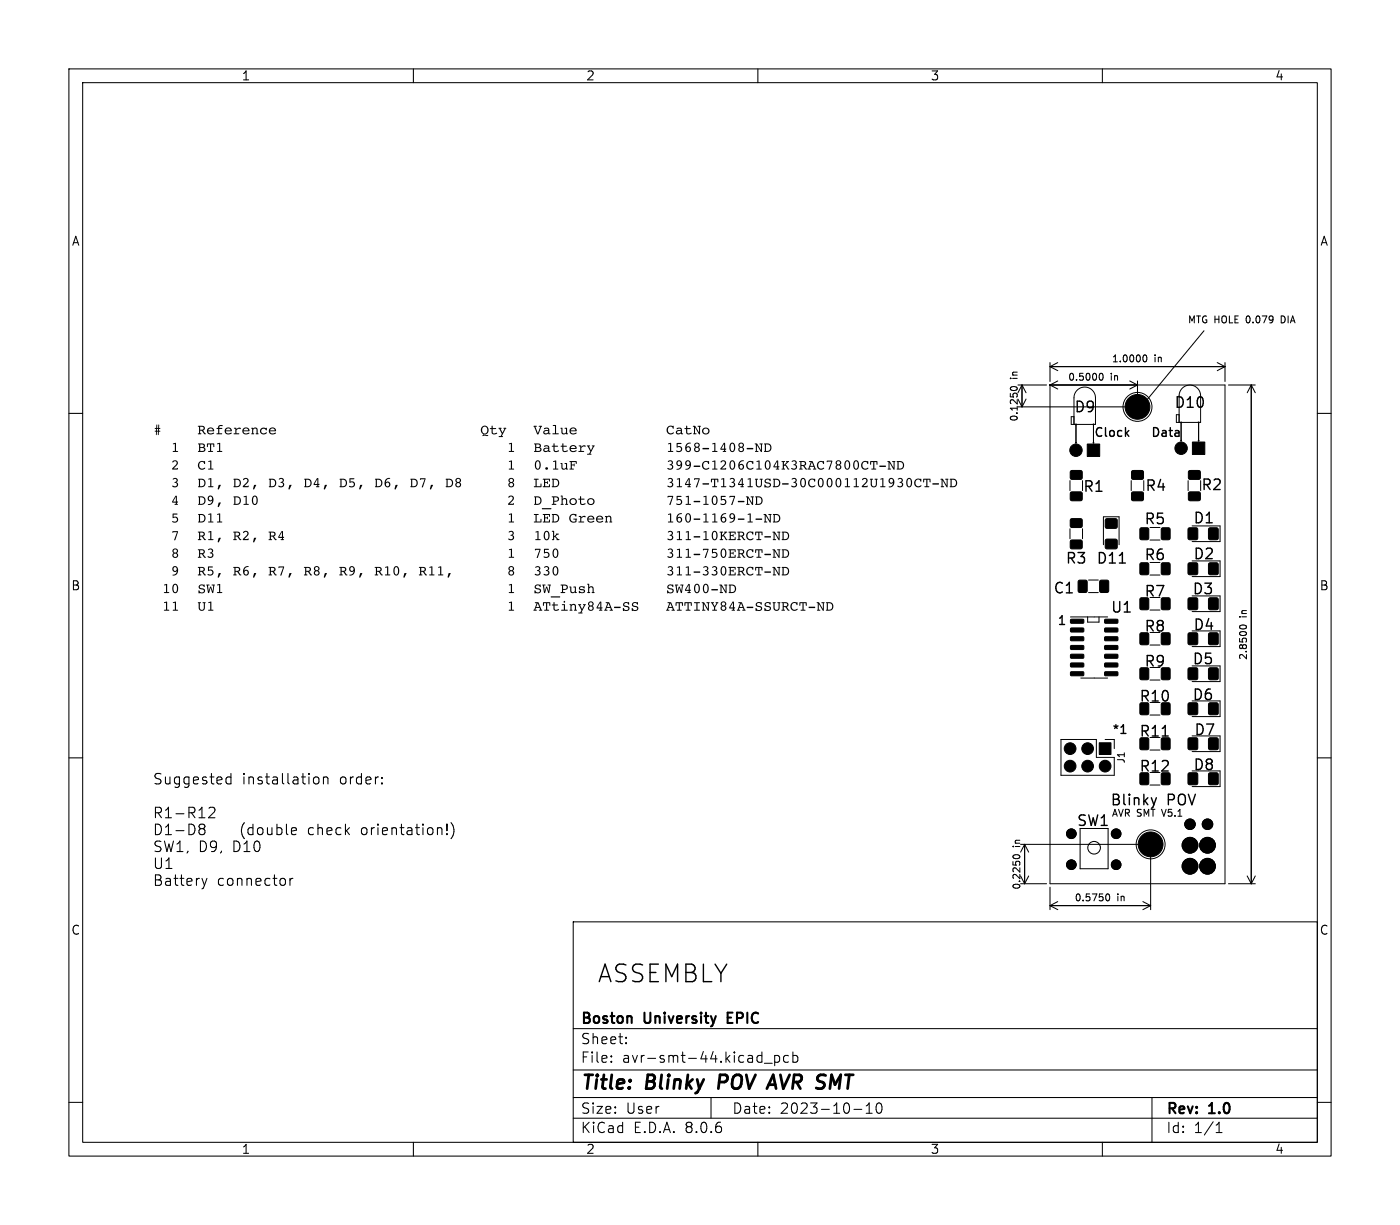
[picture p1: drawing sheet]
<svg xmlns="http://www.w3.org/2000/svg" width="203mm" height="178mm" viewBox="0 0 203 178" stroke-linecap="round" stroke-linejoin="round" font-family="sans-serif">
<defs><g id="words">
<text font-size="3.5" x="86.6" y="142.8">ASSEMBLY</text>
<g font-size="2.8">
<text x="84.2" y="158.7">Title:</text>
<text x="93.9" y="158.7">Blinky</text>
<text x="105.1" y="158.7">POV AVR SMT</text>
</g>
<g font-size="2.1">
<text x="170.4" y="59.5">D10</text>
<text x="22.2" y="63.3">#</text>
<text x="24.8" y="65.9">1</text>
<text x="28.6" y="63.3">Reference</text>
<text x="28.6" y="65.9">BT1</text>
<text x="69.7" y="63.3">Qty</text>
<text x="73.6" y="65.9">1</text>
<text x="77.4" y="63.3">Value</text>
<text x="77.4" y="65.9">Battery</text>
<text x="96.7" y="63.3">CatNo</text>
<text x="96.7" y="65.9">1568-1408-ND</text>
<text x="155.8" y="60.1">D9</text>
<text x="24.8" y="68.4">2</text>
<text x="24.8" y="71">3</text>
<text x="28.6" y="68.4">C1</text>
<text x="28.6" y="71">D1,</text>
<text x="33.8" y="71">D2,</text>
<text x="38.9" y="71">D3,</text>
<text x="44" y="71">D4,</text>
<text x="49.2" y="71">D5,</text>
<text x="54.3" y="71">D6,</text>
<text x="59.4" y="71">D7,</text>
<text x="64.6" y="71">D8</text>
<text x="73.6" y="68.4">1</text>
<text x="73.6" y="71">8</text>
<text x="77.4" y="68.4">0.1uF</text>
<text x="77.4" y="71">LED</text>
<text x="96.7" y="68.4">399-C1206C104K3RAC7800CT-ND</text>
<text x="96.7" y="71">3147-T1341USD-30C000112U1930CT-ND</text>
<text x="157.1" y="71.7">R1</text>
<text x="166.1" y="71.6">R4</text>
<text x="174.3" y="71.4">R2</text>
<text x="24.8" y="73.5">4</text>
<text x="24.8" y="76.1">5</text>
<text x="28.6" y="73.5">D9,</text>
<text x="28.6" y="76.1">D11</text>
<text x="33.8" y="73.5">D10</text>
<text x="73.6" y="73.5">2</text>
<text x="73.6" y="76.1">1</text>
<text x="77.4" y="73.5">D_Photo</text>
<text x="77.4" y="76.1">LED Green</text>
<text x="96.7" y="73.5">751-1057-ND</text>
<text x="96.7" y="76.1">160-1169-1-ND</text>
<text x="166" y="76.4">R5</text>
<text x="173.1" y="76.3">D1</text>
<text x="24.8" y="78.7">7</text>
<text x="24.8" y="81.2">8</text>
<text x="24.8" y="83.8">9</text>
<text x="28.6" y="78.7">R1,</text>
<text x="28.6" y="81.2">R3</text>
<text x="28.6" y="83.8">R5,</text>
<text x="33.8" y="78.7">R2,</text>
<text x="33.8" y="83.8">R6,</text>
<text x="38.9" y="78.7">R4</text>
<text x="38.9" y="83.8">R7,</text>
<text x="44" y="83.8">R8,</text>
<text x="49.2" y="83.8">R9,</text>
<text x="54.3" y="83.8">R10,</text>
<text x="60.7" y="83.8">R11,</text>
<text x="73.6" y="78.7">3</text>
<text x="73.6" y="81.2">1</text>
<text x="73.6" y="83.8">8</text>
<text x="77.4" y="78.7">10k</text>
<text x="77.4" y="81.2">750</text>
<text x="77.4" y="83.8">330</text>
<text x="96.7" y="78.7">311-10KERCT-ND</text>
<text x="96.7" y="81.2">311-750ERCT-ND</text>
<text x="96.7" y="83.8">311-330ERCT-ND</text>
<text x="154.6" y="82.1">R3</text>
<text x="159.1" y="82.1">D11</text>
<text x="166" y="81.6">R6</text>
<text x="173.1" y="81.5">D2</text>
<text x="23.5" y="86.3">10</text>
<text x="23.5" y="88.9">11</text>
<text x="28.6" y="86.3">SW1</text>
<text x="28.6" y="88.9">U1</text>
<text x="73.6" y="86.3">1</text>
<text x="73.6" y="88.9">1</text>
<text x="77.4" y="86.3">SW_Push</text>
<text x="77.4" y="88.9">ATtiny84A-SS</text>
<text x="96.7" y="86.3">SW400-ND</text>
<text x="96.7" y="88.9">ATTINY84A-SSURCT-ND</text>
<text x="152.8" y="86.4">C1</text>
<text x="161.1" y="89.2">U1</text>
<text x="166" y="86.9">R7</text>
<text x="173" y="86.5">D3</text>
<text x="166" y="92">R8</text>
<text x="173.1" y="91.7">D4</text>
<text x="166" y="97">R9</text>
<text x="173" y="96.7">D5</text>
<text x="173" y="101.9">D6</text>
<text x="165.3" y="102.1">R10</text>
<text x="165.3" y="107.2">R11</text>
<text x="173.2" y="107">D7</text>
<text x="22.1" y="114">Suggested</text>
<text x="35.1" y="114">installation</text>
<text x="49.3" y="114">order:</text>
<text x="165.3" y="112.3">R12</text>
<text x="173.1" y="112.1">D8</text>
<text x="22.1" y="118.9">R1-R12</text>
<text x="161.1" y="117">Blinky</text>
<text x="169.4" y="117">POV</text>
<text x="22.1" y="121.3">D1-D8</text>
<text x="22.1" y="123.8">SW1,</text>
<text x="28.8" y="123.8">D9,</text>
<text x="33.8" y="123.8">D10</text>
<text x="35.2" y="121.3">(double</text>
<text x="45.1" y="121.3">check</text>
<text x="53" y="121.3">orientation!)</text>
<text x="156.2" y="120.2">SW1</text>
<text x="22.1" y="126.2">U1</text>
<text x="22.1" y="128.7">Battery</text>
<text x="31.5" y="128.7">connector</text>
<text x="84.2" y="149">Boston</text>
<text x="93.6" y="149">University</text>
<text x="106.3" y="149">EPIC</text>
<text x="84.2" y="154.5">File:</text>
<text x="84.2" y="151.8">Sheet:</text>
<text x="90.3" y="154.5">avr-smt-44.kicad_pcb</text>
<text x="84.2" y="161.9">Size:</text>
<text x="90.8" y="161.9">User</text>
<text x="106.2" y="161.9">Date:</text>
<text x="113.2" y="161.9">2023-10-10</text>
<text x="84.2" y="164.7">KiCad</text>
<text x="91.9" y="164.7">E.D.A.</text>
<text x="99.5" y="164.7">8.0.6</text>
<text x="169.2" y="162.1">Rev:</text>
<text x="169.2" y="164.7">Id:</text>
<text x="173.3" y="164.7">1/1</text>
<text x="175.6" y="162.1">1.0</text>
</g>
<g font-size="1.8">
<text x="35" y="11.9">1</text>
<text x="85" y="11.9">2</text>
<text x="135" y="11.9">3</text>
<text x="185" y="11.9">4</text>
<text x="10.3" y="35.9">A</text>
<text x="191.5" y="35.9">A</text>
<text x="158.7" y="63.5">Clock</text>
<text x="167" y="63.5">Data</text>
<text x="10.3" y="85.9">B</text>
<text x="191.5" y="85.9">B</text>
<text x="153.4" y="90.8">1</text>
<text x="161.3" y="106.6">*1</text>
<text x="10.3" y="135.9">C</text>
<text x="191.5" y="135.9">C</text>
<text x="35" y="167.7">1</text>
<text x="85" y="167.7">2</text>
<text x="135" y="167.7">3</text>
<text x="185" y="167.7">4</text>
</g>
<g font-size="1.4">
<text x="172.3" y="47">MTG HOLE</text>
<text x="181.1" y="47">0.079</text>
<text x="186.4" y="47">DIA</text>
<text x="161.3" y="52.8">1.0000</text>
<text x="167.5" y="52.8">in</text>
<text x="147.9" y="55" transform="rotate(-90 147.9 55)">in</text>
<text x="154.9" y="55.5">0.5000</text>
<text x="161.2" y="55.5">in</text>
<text x="147.9" y="61.3" transform="rotate(-90 147.9 61.3)">0.1250</text>
<text x="181.2" y="89.6" transform="rotate(-90 181.2 89.6)">in</text>
<text x="181.2" y="95.9" transform="rotate(-90 181.2 95.9)">2.8500</text>
<text x="163.5" y="110.9" transform="rotate(-90 163.5 110.9)">J1</text>
<text x="161.3" y="118.6">AVR SMT V5.1</text>
<text x="148.3" y="123" transform="rotate(-90 148.3 123)">in</text>
<text x="148.3" y="129.2" transform="rotate(-90 148.3 129.2)">0.2250</text>
<text x="155.9" y="131">0.5750</text>
<text x="162.1" y="131">in</text>
</g>
</g></defs>
<g fill="none" stroke="#000" stroke-width=".15">
<path d="M10 10h183.2v157.8h-183.2zM12 12h179.2v153.8h-179.2zM60 10v2M110 10v2M160 10v2M10 60h2M146.8 56.6l-.2-.2a.53 .53 0 0 1 .5-.3 .53 .53 0 0 1 .5 .3l-.1 .2M147.7 55.9h4.2M147.7 59.1h16.9M148.3 55.9v3.2l.6-1.2M148.3 55.9l.6 1.1M148.3 55.9l-.6 1.1"/>
<path d="M152.4 55.9h25.4v72.4h-25.4zM152.4 52.6v2.8M152.4 55.9l1.1 .6M152.4 53.2h25.4M152.4 53.2l1.1 .6M153.5 55.3l-1.1 .6M153.5 52.6l-1.1 .6M159.6 54.4l.2-.2a.53 .53 0 0 1 .3 .5 .53 .53 0 0 1-.3 .5l-.2-.2M164 55.3l1.1 .6-1.1 .6M165.1 55.3v3.3M165.9 51.7l.2-.2a.53 .53 0 0 1 .4 .5 .53 .53 0 0 1-.4 .5l-.2-.2M174.8 48l-8.4 10.2"/>
<path d="M176.7 52.6l1.1 .6M177.8 52.6v2.8M177.8 53.2l-1.1 .6M178.3 55.9h3.9M181.6 55.9v72.4M181.6 55.9l.6 1.1M181.6 55.9l-.6 1.1M186.2 45.9h-.2v1h.2M191.2 60h2M155.3 69.8v1.4M155.3 76.7v1.5M155.5 60.5v1.1h3.5v-3.9a1.56 1.56 0 0 0-1.6-1.5 1.56 1.56 0 0 0-1.5 1.5v3.9"/>
<path d="M156.2 61.6v2.7M157.1 76.7v1.5M158.7 61.6v2.7M160.2 79.1v-4.1h2.2v4.1M164.2 69.8v1.4M166.9 78.4h1.5M170.7 60.2v1.1h3.6v-3.9a1.56 1.56 0 0 0-1.6-1.5 1.56 1.56 0 0 0-1.6 1.5v3.9M171.4 61.3v2.7M172.4 69.8v1.4M173 76.3h4.1v2.3h-4.1M174 61.3v2.7M155.4 89.5h5.4"/>
<path d="M156.9 98.4h3.9M157.9 89.5v.8h1.6v-.8M158 84.2h1.4M158 86h1.4M166.9 88.5h1.5M166.9 83.5h1.5M166.9 98.7h1.5M166.9 93.6h1.5M173 81.4h4.1v2.3h-4.1M173 86.5h4.1v2.3h-4.1M173 91.6h4.1v2.2h-4.1M173 96.7h4.1v2.2h-4.1"/>
<path d="M180.1 91.2l-.2-.1a.53 .53 0 0 1 .5-.4 .53 .53 0 0 1 .5 .4l-.2 .1M10 110h2M28.9 120l.3 .3M29.2 119.6l-.3 .3M29.5 119.6l.2 .3v.2l-.2 .2M30.3 117.3l.2-.1h.6a.41 .41 0 0 1 0 .6l-.8 .9h.9M32.9 113.6l.2 .2 .4-.1M33.5 112.3v1.5M33.5 112.8h-.4l-.2 .1M45.6 112.8a.41 .41 0 0 1 .7 .3v.4a.41 .41 0 0 1-.7 .2M46.9 112.9a.38 .38 0 0 1 .7 .1v.8M46.9 112.8v1"/>
<path d="M55.4 113.6v.2M55.4 113.6v.1v.1M55.4 112.8v.2M55.4 112.8v.1v.1M64.9 119.6v1M64.9 119.6l-.1 .1 .1 .9M65.5 119.4a1.75 1.75 0 0 1 0 2.3M154 107.3h5.1v2.6h2.6v2.6h-7.7zM160.4 107.3h1.3v1.4M166.9 103.8h1.5M166.9 113.9h1.5M166.9 108.9h1.5"/>
<path d="M173 101.7h4.1v2.3h-4.1M173 106.8h4.1v2.3h-4.1M173 111.9h4.1v2.3h-4.1M191.2 110h2M29.2 120.3h.3M29.2 120.3l-.3 .3M29.3 127.5l.4 1M29.5 120.3l.2 .3v.3l-.1 .2h-.4l-.3-.2M29.7 128.5l-.2 .4M30 127.5l-.3 1M42.1 127.5v1M42.5 127.5l-.3 .1-.1 .2"/>
<path d="M42.8 120.1l.2 .1v.3l-.7 .1M43 121.1h-.2M64.9 121v.1M64.9 121l-.1 .1h.1M83.2 133.8h108v32h-108zM147.2 124.6l-.2-.2a.53 .53 0 0 1 .5-.4 .53 .53 0 0 1 .5 .4l-.2 .2M148.1 128.3h3.8M148.1 122.6h18.4M148.7 122.6v5.7l.6-1.2M148.7 122.6l.6 1.1M148.7 122.6l-.6 1.1M152.4 128.8v3.2"/>
<path d="M152.4 131.4h14.6M152.4 131.4l1.1 .6M153.5 130.9l-1.1 .5M156.8 120.2h4v5.9h-4zM160.5 129.9l.2-.2a.53 .53 0 0 1 .4 .5 .53 .53 0 0 1-.4 .5l-.2-.1M165.9 130.9l1.1 .5M167 123.1v8.9M167 131.4l-1.1 .6M178.3 128.3h3.9M181 127.1l.6 1.2M182.2 127.1l-.6 1.2M83.2 159.3h108"/>
<path d="M83.2 155.3h108M83.2 149.3h108M88.7 154v.2M88.7 153.3v.1M90.9 151.3v.2M90.9 150.6v.1M103.2 159.3v3M110.9 154.3h1.2M112.4 153.2v1.5M112.4 153.3l.5-.1 .3 .3v.4l-.2 .2h-.6M114.4 153.3l-.4-.1-.3 .3v.4l.2 .2h.5M115.1 153.3l.4-.1 .3 .3v.4l-.1 .2h-.6"/>
<path d="M115.1 152.7v1.5M167.2 159.3v6.5M10 160h2M60 165.8v2M83.2 162.3h108M110 165.8v2M123.9 161h1.2M125.7 161.6h.9M125.7 160.5l.5-.4v1.5M127.4 160.2a.36 .36 0 0 1 .5 .2 .77 .77 0 0 1-.4 1.2 1 1 0 0 1-.1-1.4zM160 165.8v2M176.5 164.4h.9"/>
<path d="M176.5 163.3l.4-.4v1.5M191.2 160h2"/>
<circle cx="165.1" cy="59.1" r="2.1"/>
<circle cx="158.8" cy="123" r=".92"/>
<circle cx="167" cy="122.6" r="2.1"/>
</g>
<path d="M104.5 156l-.2 2" fill="none" stroke="#000" stroke-width=".4"/>
<path d="M105.6 147.7h.5M106.3 147h-.7v1.5h.7" fill="none" stroke="#000" stroke-width=".3"/>
<g fill="#000" stroke="#000" stroke-width=".15">
<path d="M155.4 71.5l.2-.1 1.4 .1 .1 .1-.1 1-.2 .1-1.4-.1-.1-.2zM155.4 68.4l.2-.1 1.4 .1 .1 .1-.1 1-.2 .1-1.4-.1-.1-.2zM155.4 75.3h.2h1.4l.1 .2-.1 1-.2 .1-1.4-.1-.1-.2zM155.4 78.4h.2h1.4l.1 .2-.1 1-.2 .1-1.4-.1-.1-.2zM157.8 64.4h1.8v1.9h-1.8zM160.5 75.3h.2h1.4l.1 .2-.1 1.1-.2 .1-1.4-.1-.1-.2zM160.5 78.3l.2-.1 1.4 .1 .1 .2-.1 1.1-.2 .1-1.4-.1-.1-.2zM165.5 76.7l.2-.1 1 .1v.1v1.5h-.2h-1l-.1-.2zM164.3 68.4l.2-.1 1.4 .1 .1 .1-.1 1-.2 .1-1.4-.1-.1-.2zM164.3 71.5l.2-.1 1.4 .1 .1 .1-.1 1-.2 .1-1.4-.1-.1-.2zM168.6 76.7l.2-.1 1 .1v.1v1.5h-.2h-1l-.1-.2zM172.6 71.5l.1-.1 1.5 .1v.1v1l-.2 .1-1.4-.1-.1-.2z"/>
<path d="M172.6 68.4l.1-.1 1.5 .1v.1v1l-.2 .1-1.4-.1-.1-.2zM172.5 76.7l.2-.1 1.1 .1 .1 .1-.1 1.5h-.2h-1.1l-.1-.2zM173.1 64.2h1.8v1.8h-1.8zM175.5 76.7l.1-.1 1.2 .1v.1v1.5h-.2h-1.1l-.1-.2zM155.4 89.9h1.8l.1 .5-.1 .1h-1.7l-.1-.2zM155.4 91.2h1.8l.1 .4-.1 .1h-1.7l-.1-.1zM155.4 92.5l1.8-.1 .1 .5-.1 .1h-1.7l-.1-.1zM155.4 93.7h1.8l.1 .5-.1 .1h-1.7l-.1-.2zM155.4 95h1.8l.1 .5h-.1h-1.7l-.1-.1zM155.4 96.3l1.8-.1 .1 .5-.1 .1h-1.7l-.1-.1zM155.4 97.5h1.8l.1 .5-.1 .1h-1.7l-.1-.2zM156.5 84.3l.2-.1 1 .1 .1 .1-.1 1.5-.1 .1-1.1-.1v-.2z"/>
<path d="M159.7 84.3l.2-.1 1 .1v.1v1.5l-.2 .1-1-.1-.1-.2zM160.4 97.5h1.8l.1 .5-.2 .1h-1.7l-.1-.2zM160.4 96.3l1.8-.1 .1 .5-.2 .1h-1.7l-.1-.1zM160.4 95h1.8l.1 .5h-.2h-1.7l-.1-.1zM160.4 93.7h1.8l.1 .5-.2 .1h-1.7l-.1-.2zM160.4 92.5l1.8-.1 .1 .5-.2 .1h-1.7l-.1-.1zM160.4 91.2h1.8l.1 .4-.2 .1h-1.7l-.1-.1zM160.4 89.9h1.8l.1 .5-.2 .1h-1.7l-.1-.2zM165.5 86.8h.2h1v.2v1.4l-.2 .1-1-.1-.1-.1zM165.5 81.7h.2h1v.2v1.5h-.2h-1l-.1-.2zM165.5 97l.2-.1 1 .1v.2v1.4l-.2 .1-1-.1-.1-.2zM165.5 91.9l.2-.1 1 .1v.2v1.4l-.2 .1-1-.1-.1-.2z"/>
<path d="M168.6 86.8h.2h1v.2v1.4l-.2 .1-1-.1-.1-.1zM168.6 81.7h.2h1v.2v1.5h-.2h-1l-.1-.2zM168.6 97l.2-.1 1 .1v.2v1.4l-.2 .1-1-.1-.1-.2zM168.6 91.9l.2-.1 1 .1v.2v1.4l-.2 .1-1-.1-.1-.2zM172.5 81.7h.2h1.1l.1 .2-.1 1.5h-.2h-1.1l-.1-.2zM172.5 97l.2-.1 1.1 .1 .1 .2-.1 1.4-.2 .1-1.1-.1-.1-.2zM172.5 91.9l.2-.1 1.1 .1 .1 .2-.1 1.4-.2 .1-1.1-.1-.1-.2zM172.5 86.8h.2h1.1l.1 .2-.1 1.4-.2 .1-1.1-.1-.1-.1zM175.5 81.7h.1h1.2v.2v1.5h-.2h-1.1l-.1-.2zM175.5 97l.1-.1 1.2 .1v.2v1.4l-.2 .1-1.1-.1-.1-.2zM175.5 91.9l.1-.1 1.2 .1v.2v1.4l-.2 .1-1.1-.1-.1-.2zM175.5 86.8h.1h1.2v.2v1.4l-.2 .1-1.1-.1-.1-.1z"/>
<path d="M159.6 107.8h1.7v1.7h-1.7zM165.5 102.1l.2-.1 1 .1v.1v1.5h-.2h-1l-.1-.2zM165.5 112.2h.2h1v.2v1.4l-.2 .1-1-.1-.1-.1zM165.5 107.1h.2h1v.2v1.5h-.2h-1l-.1-.2zM168.6 102.1l.2-.1 1 .1v.1v1.5h-.2h-1l-.1-.2zM168.6 112.2h.2h1v.2v1.4l-.2 .1-1-.1-.1-.1zM168.6 107.1h.2h1v.2v1.5h-.2h-1l-.1-.2zM172.5 102.1l.2-.1 1.1 .1 .1 .1-.1 1.5h-.2h-1.1l-.1-.2zM172.5 112.2h.2h1.1l.1 .2-.1 1.4-.2 .1-1.1-.1-.1-.1zM172.5 107.1h.2h1.1l.1 .2-.1 1.5h-.2h-1.1l-.1-.2zM175.5 102.1l.1-.1 1.2 .1v.1v1.5h-.2h-1.1l-.1-.2zM175.5 112.2h.1h1.2v.2v1.4l-.2 .1-1.1-.1-.1-.1z"/>
<path d="M175.5 107.1h.1h1.2v.2v1.5h-.2h-1.1l-.1-.2z"/>
<circle cx="152.4" cy="55.9" r=".07"/>
<circle cx="165.1" cy="59.1" r="1.8"/>
<circle cx="156.2" cy="65.3" r=".9"/>
<circle cx="156.2" cy="64.3" r=".06"/>
<circle cx="156.2" cy="61.6" r=".06"/>
<circle cx="158.7" cy="64.3" r=".06"/>
<circle cx="158.7" cy="61.6" r=".06"/>
<circle cx="171.4" cy="61.3" r=".06"/>
<circle cx="171.4" cy="64" r=".06"/>
<circle cx="171.4" cy="65.1" r=".9"/>
<circle cx="174" cy="61.3" r=".06"/>
<circle cx="174" cy="64" r=".06"/>
<circle cx="155.3" cy="108.7" r=".85"/>
<circle cx="155.3" cy="111.2" r=".85"/>
<circle cx="157.9" cy="108.7" r=".85"/>
<circle cx="157.9" cy="111.2" r=".85"/>
<circle cx="160.4" cy="111.2" r=".85"/>
<circle cx="172.7" cy="119.6" r=".76"/>
<circle cx="175.3" cy="119.6" r=".76"/>
<circle cx="155.5" cy="125.5" r=".7"/>
<circle cx="155.5" cy="121" r=".7"/>
<circle cx="162" cy="125.5" r=".7"/>
<circle cx="162" cy="121" r=".7"/>
<circle cx="167" cy="122.6" r="1.8"/>
<circle cx="172.7" cy="125.7" r="1.14"/>
<circle cx="172.7" cy="122.7" r="1.14"/>
<circle cx="175.3" cy="122.7" r="1.14"/>
<circle cx="175.3" cy="125.7" r="1.14"/>
</g>
<path d="M163.5 62.9l.3 .4M163.8 62.5l-.4 .5M162.5 81.7h.8M162.7 106.5h.7M167.8 115.8l-.3 1M168.7 106.8h.9" fill="none" stroke="#000" stroke-width=".2"/>
<path d="M39.2 62.2l.4-.2a.39 .39 0 0 1 .4 .6h-.8a.51 .51 0 0 0 .8 .2 .45 .45 0 0 1-.6 .2 .49 .49 0 0 1-.4-.5h.9a.34 .34 0 0 0-.4-.3 .34 .34 0 0 0-.3 .3h-.2zM82.7 67l1-.1-.1 .4v-.2h-.6v.3h.3v-.1h.1l-.1 .4v-.2h-.3v.5h.3l-.1 .2-.6-.1 .2-.1v-.9h-.1zM82.8 62.2l.4-.2a.39 .39 0 0 1 .4 .6h-.8a.51 .51 0 0 0 .9 .2 .45 .45 0 0 1-.7 .2 .49 .49 0 0 1-.3-.5h.8a.34 .34 0 0 0-.3-.3 .34 .34 0 0 0-.4 .3h-.1zM84 64.7l.3-.1 .1 .3 .1-.2a.26 .26 0 0 1 .3-.1 .26 .26 0 0 1 .2 .2l-.1 .1a.38 .38 0 0 0-.5 .1v.5h.4v.1h-.8v-.1h.2v-.7h-.2zM85.2 64.7h.4v.1h-.1l.3 .6 .3-.6h-.2v-.1h.4l-.6 1.2h.1v.1l-.6-.1h.3l.2-.4zM109.7 72a.72 .72 0 0 1 1 .7 .69 .69 0 0 1-1.1 .5l.1-.1v-.9h.2v.9a.52 .52 0 0 0 .6-.6 .52 .52 0 0 0-.8-.3l-.1-.1zM110.8 74.6h.4l.5 1v-.8l-.2-.1 .5-.1-.1 .2v1h-.2l-.6-1v.9l.3 .1h-.5v-.1h.1v-.9l-.1-.1zM110.9 64.4a.72 .72 0 0 1 1.1 .6 .69 .69 0 0 1-1.1 .5h.1v-1h.2v1a.52 .52 0 0 0 .6-.6 .52 .52 0 0 0-.8-.4l-.1-.1zM112.2 74.6a.72 .72 0 0 1 1.1 .7 .69 .69 0 0 1-1.1 .5l.1-.1v-.9h.2v.9a.52 .52 0 0 0 .6-.6 .52 .52 0 0 0-.8-.3l-.1-.1zM137.9 69.5a.72 .72 0 0 1 1 .6 .69 .69 0 0 1-1.1 .5h.2v-1h.1v1a.52 .52 0 0 0 .6-.6 .52 .52 0 0 0-.7-.4h-.2zM91.8 87.5l.8-.1v.3l-.1 .1a.27 .27 0 0 0-.4-.3 .27 .27 0 0 0-.1 .4 .42 .42 0 0 1 .5 .1 .42 .42 0 0 1 .1 .5l-.2 .2-.5-.1-.1 .1-.1-.4h.1l.2 .2a.24 .24 0 0 0 .4 0 .24 .24 0 0 0-.1-.4 .39 .39 0 0 1-.5-.1 .39 .39 0 0 1 0-.5z" fill="#000"/>
<use href="#words"/>
</svg>
